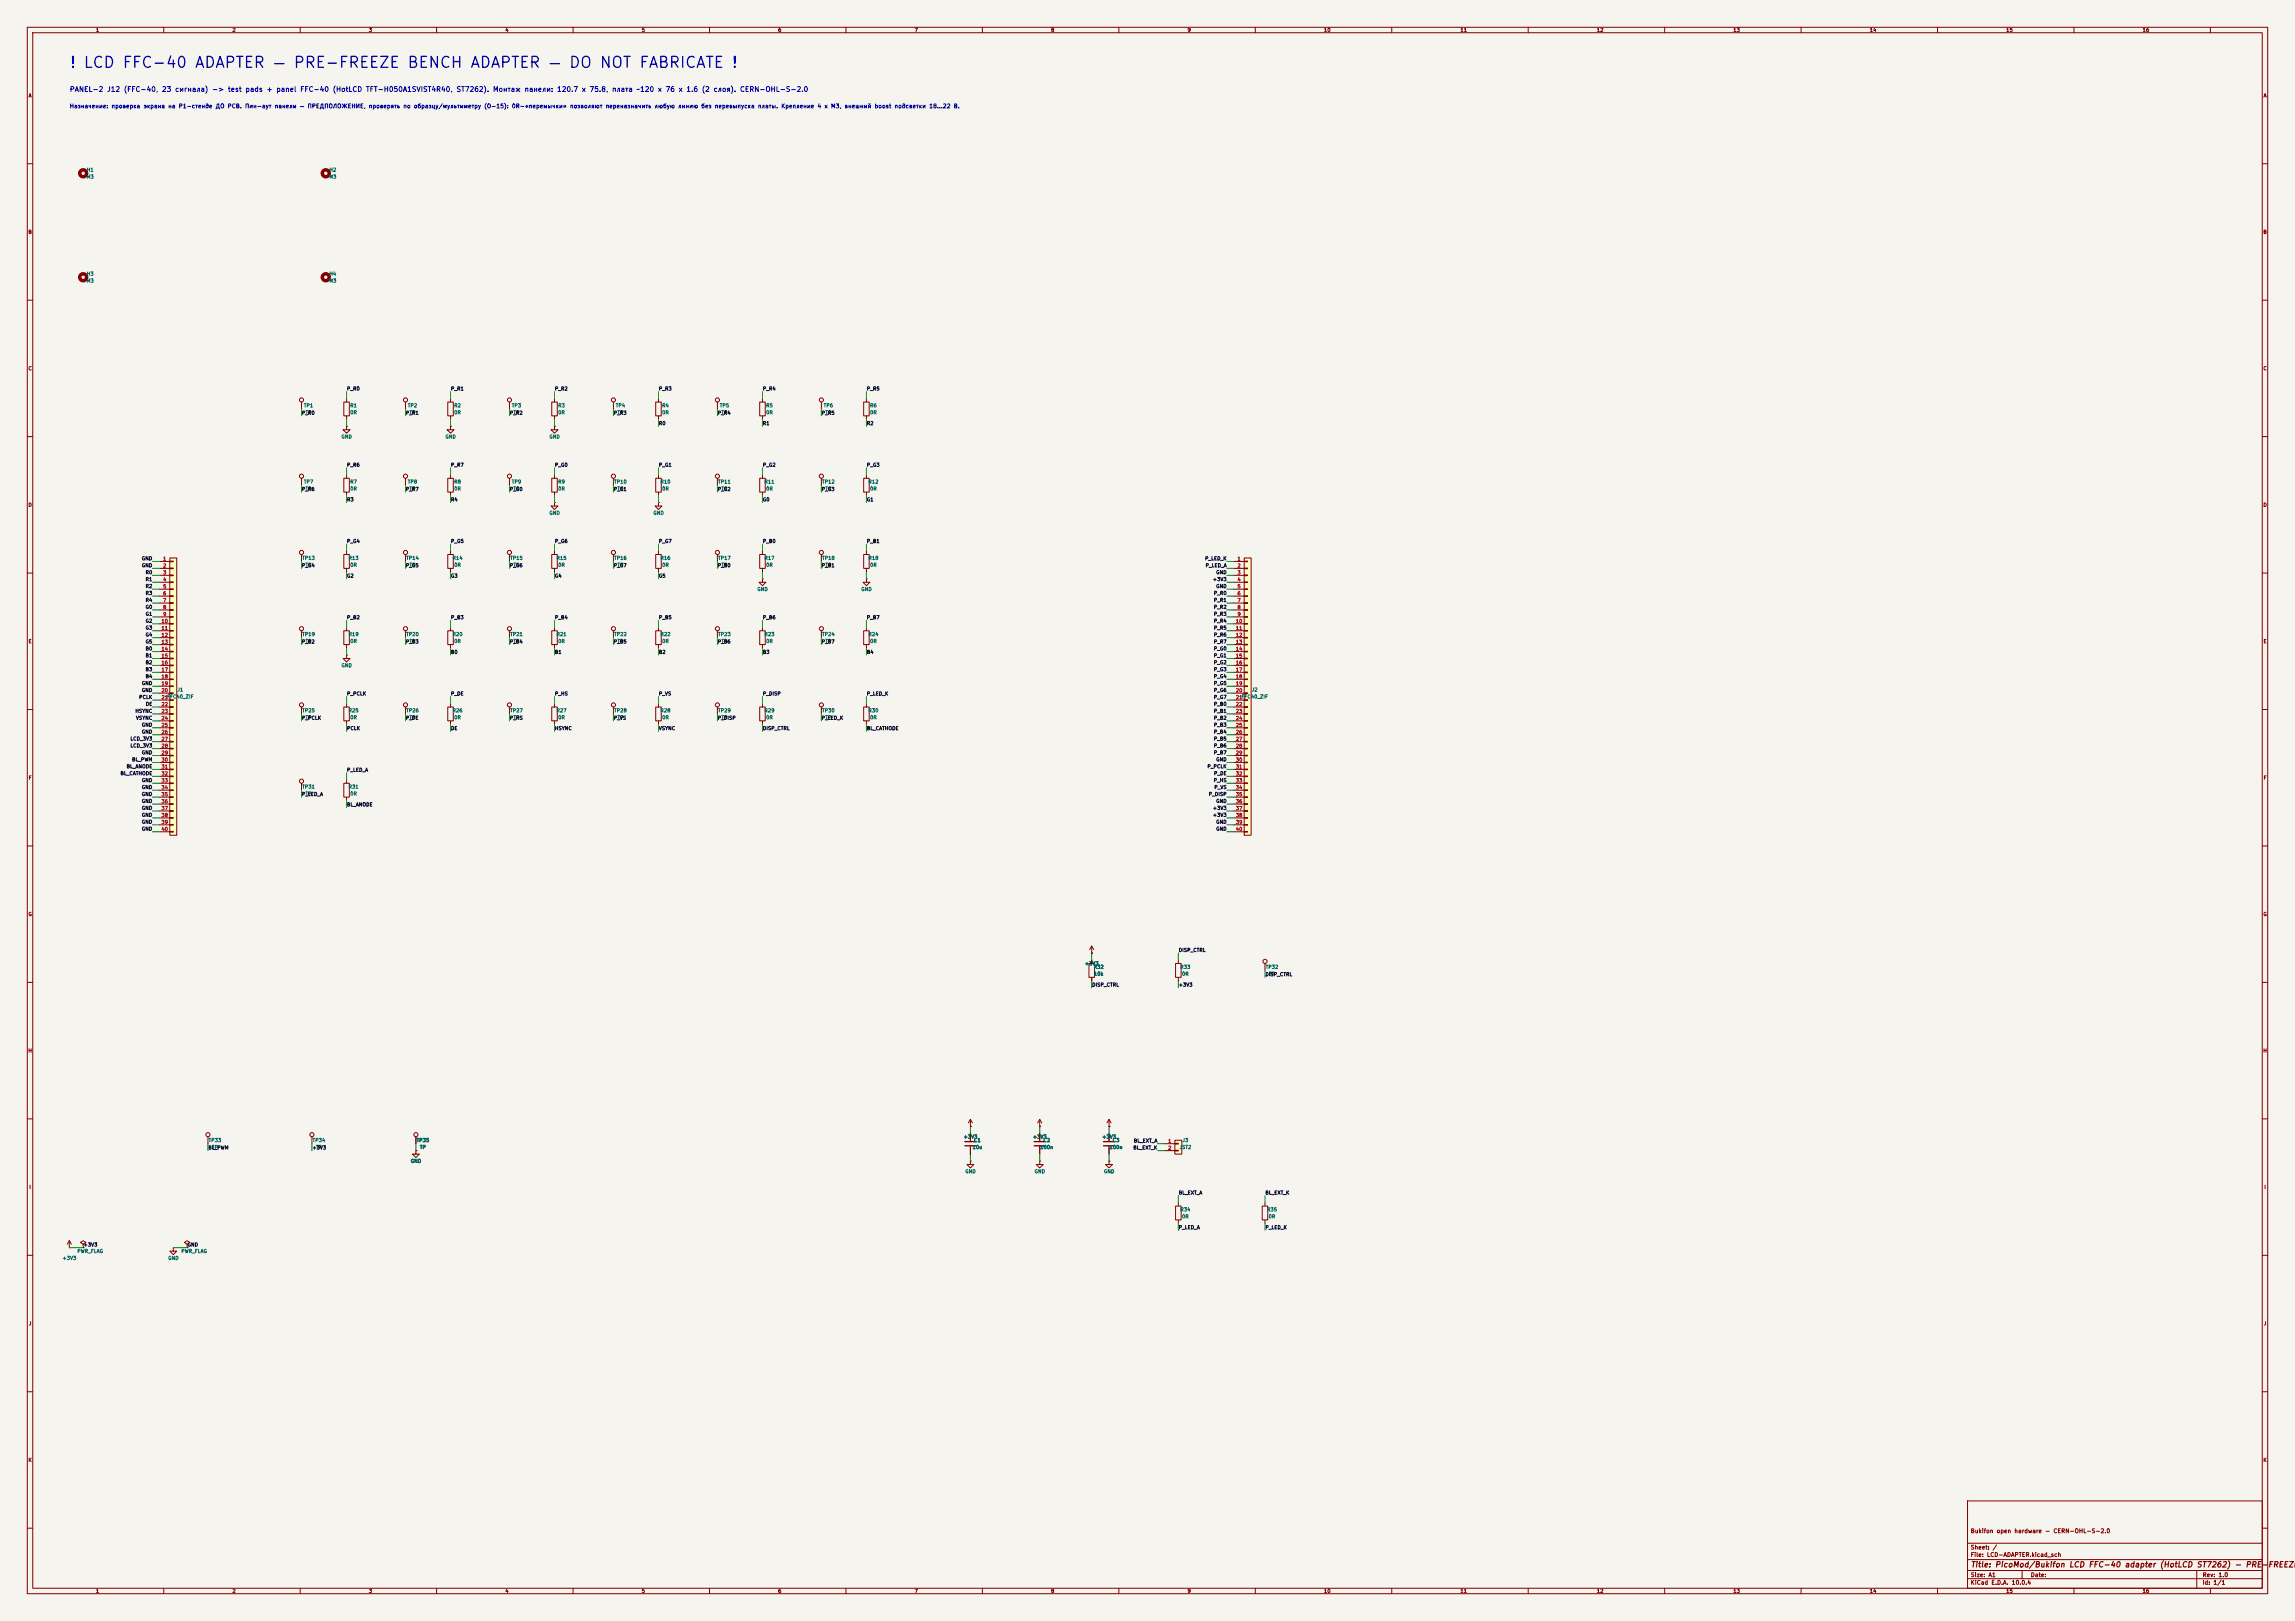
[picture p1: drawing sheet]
<svg xmlns="http://www.w3.org/2000/svg" width="841mm" height="594mm" viewBox="0 0 841 594" stroke-linecap="round" stroke-linejoin="round" font-family="sans-serif">
<defs><g id="words">
<text font-size="4" fill="#0000c2" x="25.4" y="25.9">! LCD FFC-40 ADAPTER — PRE-FREEZE BENCH ADAPTER — DO NOT FABRICATE !</text>
<text font-size="2" fill="#840000" x="722" y="574.8">Title: PicoMod/Bukifon LCD FFC-40 adapter (HotLCD ST7262) - PRE-FREEZE</text>
<text font-size="1.8" fill="#0000c2" x="25.4" y="34.1">PANEL-2 J12 (FFC-40, 23 сигнала) -&gt; test pads + panel FFC-40 (HotLCD TFT-H050A1SVIST4R40, ST7262). Монтаж панели: 120.7 x 75.8, плата ~120 x 76 x 1.6 (2 слоя). CERN-OHL-S-2.0</text>
<text font-size="1.5" fill="#0000c2" x="25.4" y="40">Назначение: проверка экрана на P1-стенде ДО PCB. Пин-аут панели — ПРЕДПОЛОЖЕНИЕ, проверять по образцу/мультиметру (O-15): 0R-«перемычки» позволяют переназначить любую линию без перевыпуска платы. Крепление 4 x M3, внешний boost подсветки 18…22 В.</text>
<g font-size="1.5" fill="#840000">
<text x="722" y="562.2">Bukifon open hardware - CERN-OHL-S-2.0</text>
<text x="722" y="568.2">Sheet: /</text>
<text x="722" y="570.9">File: LCD-ADAPTER.kicad_sch</text>
<text x="722" y="581.1">KiCad E.D.A. 10.0.4</text>
<text x="722" y="578.3">Size: A1</text>
<text x="744" y="578.3">Date:</text>
<text x="807" y="578.3">Rev: 1.0</text>
<text x="807" y="581.1">Id: 1/1</text>
</g>
<g font-size="1.3" fill="#840000">
<text x="35" y="12">1</text>
<text x="85" y="12">2</text>
<text x="135" y="12">3</text>
<text x="185" y="12">4</text>
<text x="235" y="12">5</text>
<text x="285" y="12">6</text>
<text x="335" y="12">7</text>
<text x="385" y="12">8</text>
<text x="435" y="12">9</text>
<text x="485" y="12">10</text>
<text x="535" y="12">11</text>
<text x="585" y="12">12</text>
<text x="635" y="12">13</text>
<text x="685" y="12">14</text>
<text x="735" y="12">15</text>
<text x="785" y="12">16</text>
<text x="10.3" y="36">A</text>
<text x="829.3" y="36">A</text>
<text x="10.3" y="86">B</text>
<text x="829.2" y="86">B</text>
<text x="10.3" y="136">C</text>
<text x="829.2" y="136">C</text>
<text x="10.3" y="186">D</text>
<text x="829.2" y="186">D</text>
<text x="10.3" y="236">E</text>
<text x="829.3" y="236">E</text>
<text x="10.3" y="286">F</text>
<text x="829.3" y="286">F</text>
<text x="10.3" y="336">G</text>
<text x="829.2" y="336">G</text>
<text x="10.2" y="386">H</text>
<text x="829.2" y="386">H</text>
<text x="10.6" y="436">I</text>
<text x="829.6" y="436">I</text>
<text x="10.4" y="486">J</text>
<text x="829.4" y="486">J</text>
<text x="10.3" y="536">K</text>
<text x="829.2" y="536">K</text>
<text x="35" y="584">1</text>
<text x="85" y="584">2</text>
<text x="135" y="584">3</text>
<text x="185" y="584">4</text>
<text x="235" y="584">5</text>
<text x="285" y="584">6</text>
<text x="335" y="584">7</text>
<text x="385" y="584">8</text>
<text x="435" y="584">9</text>
<text x="485" y="584">10</text>
<text x="535" y="584">11</text>
<text x="585" y="584">12</text>
<text x="635" y="584">13</text>
<text x="685" y="584">14</text>
<text x="735" y="584">15</text>
<text x="785" y="584">16</text>
</g>
<g font-size="1.3" fill="#006464">
<text x="31.6" y="65.7">M3</text>
<text x="31.6" y="63.2">H1</text>
<text x="120.5" y="65.7">M3</text>
<text x="120.5" y="63.2">H2</text>
<text x="31.6" y="101.3">H3</text>
<text x="120.5" y="101.3">H4</text>
<text x="31.6" y="103.8">M3</text>
<text x="120.5" y="103.8">M3</text>
<text x="111.2" y="149.6">TP1</text>
<text x="128.2" y="149.6">R1</text>
<text x="149.3" y="149.6">TP2</text>
<text x="166.3" y="149.6">R2</text>
<text x="187.4" y="149.6">TP3</text>
<text x="204.4" y="149.6">R3</text>
<text x="225.5" y="149.6">TP4</text>
<text x="242.5" y="149.6">R4</text>
<text x="263.6" y="149.6">TP5</text>
<text x="280.6" y="149.6">R5</text>
<text x="301.7" y="149.6">TP6</text>
<text x="318.7" y="149.6">R6</text>
<text x="111.8" y="152.1">TP</text>
<text x="128.2" y="152.1">0R</text>
<text x="149.9" y="152.1">TP</text>
<text x="166.3" y="152.1">0R</text>
<text x="188" y="152.1">TP</text>
<text x="204.4" y="152.1">0R</text>
<text x="226.1" y="152.1">TP</text>
<text x="242.5" y="152.1">0R</text>
<text x="264.2" y="152.1">TP</text>
<text x="280.6" y="152.1">0R</text>
<text x="302.3" y="152.1">TP</text>
<text x="318.7" y="152.1">0R</text>
<text x="125" y="161">GND</text>
<text x="163.1" y="161">GND</text>
<text x="201.2" y="161">GND</text>
<text x="111.2" y="177.5">TP7</text>
<text x="128.2" y="177.5">R7</text>
<text x="149.3" y="177.5">TP8</text>
<text x="166.3" y="177.5">R8</text>
<text x="187.4" y="177.5">TP9</text>
<text x="204.4" y="177.5">R9</text>
<text x="224.9" y="177.5">TP10</text>
<text x="241.9" y="177.5">R10</text>
<text x="263" y="177.5">TP11</text>
<text x="280" y="177.5">R11</text>
<text x="301.1" y="177.5">TP12</text>
<text x="318.1" y="177.5">R12</text>
<text x="111.8" y="180">TP</text>
<text x="128.2" y="180">0R</text>
<text x="149.9" y="180">TP</text>
<text x="166.3" y="180">0R</text>
<text x="188" y="180">TP</text>
<text x="204.4" y="180">0R</text>
<text x="226.1" y="180">TP</text>
<text x="242.5" y="180">0R</text>
<text x="264.2" y="180">TP</text>
<text x="280.6" y="180">0R</text>
<text x="302.3" y="180">TP</text>
<text x="318.7" y="180">0R</text>
<text x="201.2" y="188.9">GND</text>
<text x="239.3" y="188.9">GND</text>
<text x="110.6" y="205.4">TP13</text>
<text x="111.8" y="208">TP</text>
<text x="127.6" y="205.4">R13</text>
<text x="128.2" y="208">0R</text>
<text x="148.7" y="205.4">TP14</text>
<text x="149.9" y="208">TP</text>
<text x="165.7" y="205.4">R14</text>
<text x="166.3" y="208">0R</text>
<text x="186.8" y="205.4">TP15</text>
<text x="188" y="208">TP</text>
<text x="203.8" y="205.4">R15</text>
<text x="204.4" y="208">0R</text>
<text x="224.9" y="205.4">TP16</text>
<text x="226.1" y="208">TP</text>
<text x="241.9" y="205.4">R16</text>
<text x="242.5" y="208">0R</text>
<text x="263" y="205.4">TP17</text>
<text x="264.2" y="208">TP</text>
<text x="280" y="205.4">R17</text>
<text x="280.6" y="208">0R</text>
<text x="301.1" y="205.4">TP18</text>
<text x="302.3" y="208">TP</text>
<text x="318.1" y="205.4">R18</text>
<text x="318.7" y="208">0R</text>
<text x="277.4" y="216.9">GND</text>
<text x="315.5" y="216.9">GND</text>
<text x="110.6" y="233.4">TP19</text>
<text x="127.6" y="233.4">R19</text>
<text x="148.7" y="233.4">TP20</text>
<text x="165.7" y="233.4">R20</text>
<text x="186.8" y="233.4">TP21</text>
<text x="203.8" y="233.4">R21</text>
<text x="224.9" y="233.4">TP22</text>
<text x="241.9" y="233.4">R22</text>
<text x="263" y="233.4">TP23</text>
<text x="280" y="233.4">R23</text>
<text x="301.1" y="233.4">TP24</text>
<text x="318.1" y="233.4">R24</text>
<text x="111.8" y="235.9">TP</text>
<text x="128.2" y="235.9">0R</text>
<text x="149.9" y="235.9">TP</text>
<text x="166.3" y="235.9">0R</text>
<text x="188" y="235.9">TP</text>
<text x="204.4" y="235.9">0R</text>
<text x="226.1" y="235.9">TP</text>
<text x="242.5" y="235.9">0R</text>
<text x="264.2" y="235.9">TP</text>
<text x="280.6" y="235.9">0R</text>
<text x="302.3" y="235.9">TP</text>
<text x="318.7" y="235.9">0R</text>
<text x="125" y="244.8">GND</text>
<text x="64.8" y="253.7">J1</text>
<text x="458.5" y="253.7">J2</text>
<text x="110.6" y="261.3">TP25</text>
<text x="111.8" y="263.9">TP</text>
<text x="127.6" y="261.3">R25</text>
<text x="128.2" y="263.9">0R</text>
<text x="148.7" y="261.3">TP26</text>
<text x="149.9" y="263.9">TP</text>
<text x="165.7" y="261.3">R26</text>
<text x="166.3" y="263.9">0R</text>
<text x="186.8" y="261.3">TP27</text>
<text x="188" y="263.9">TP</text>
<text x="203.8" y="261.3">R27</text>
<text x="204.4" y="263.9">0R</text>
<text x="224.9" y="261.3">TP28</text>
<text x="226.1" y="263.9">TP</text>
<text x="241.9" y="261.3">R28</text>
<text x="242.5" y="263.9">0R</text>
<text x="263" y="261.3">TP29</text>
<text x="264.2" y="263.9">TP</text>
<text x="280" y="261.3">R29</text>
<text x="280.6" y="263.9">0R</text>
<text x="301.1" y="261.3">TP30</text>
<text x="302.3" y="263.9">TP</text>
<text x="318.1" y="261.3">R30</text>
<text x="318.7" y="263.9">0R</text>
<text x="110.6" y="289.3">TP31</text>
<text x="111.8" y="291.8">TP</text>
<text x="127.6" y="289.3">R31</text>
<text x="128.2" y="291.8">0R</text>
<text x="397.4" y="354">+3V3</text>
<text x="400.6" y="355.3">R32</text>
<text x="400.8" y="357.8">10k</text>
<text x="432.4" y="355.3">R33</text>
<text x="433" y="357.8">0R</text>
<text x="463.7" y="355.3">TP32</text>
<text x="464.9" y="357.8">TP</text>
<text x="76.3" y="418.8">TP33</text>
<text x="114.4" y="418.8">TP34</text>
<text x="152.5" y="418.8">TP35</text>
<text x="353" y="417.5">+3V3</text>
<text x="356.8" y="418.8">C1</text>
<text x="378.4" y="417.5">+3V3</text>
<text x="382.2" y="418.8">C2</text>
<text x="403.8" y="417.5">+3V3</text>
<text x="407.6" y="418.8">C3</text>
<text x="433.1" y="418.8">J3</text>
<text x="77.5" y="421.3">TP</text>
<text x="115.6" y="421.3">TP</text>
<text x="153.7" y="421.3">TP</text>
<text x="356.3" y="421.3">10u</text>
<text x="381" y="421.3">100n</text>
<text x="406.4" y="421.3">100n</text>
<text x="432.1" y="421.3">JST2</text>
<text x="150.4" y="426.4">GND</text>
<text x="353.6" y="430.2">GND</text>
<text x="379" y="430.2">GND</text>
<text x="404.4" y="430.2">GND</text>
<text x="432.4" y="444.2">R34</text>
<text x="433" y="446.7">0R</text>
<text x="464.1" y="444.2">R35</text>
<text x="464.7" y="446.7">0R</text>
<text x="22.8" y="462">+3V3</text>
<text x="28.2" y="459.4">PWR_FLAG</text>
<text x="61.5" y="462">GND</text>
<text x="66.3" y="459.4">PWR_FLAG</text>
</g>
<g font-size="1.3" fill="#0f0f0f">
<text x="127" y="143.4">P_R0</text>
<text x="165.1" y="143.4">P_R1</text>
<text x="203.2" y="143.4">P_R2</text>
<text x="241.3" y="143.4">P_R3</text>
<text x="279.4" y="143.4">P_R4</text>
<text x="317.5" y="143.4">P_R5</text>
<text x="110.5" y="152.3">P_R0</text>
<text x="148.6" y="152.3">P_R1</text>
<text x="186.7" y="152.3">P_R2</text>
<text x="224.8" y="152.3">P_R3</text>
<text x="262.9" y="152.3">P_R4</text>
<text x="301" y="152.3">P_R5</text>
<text x="241.3" y="156.1">R0</text>
<text x="279.4" y="156.1">R1</text>
<text x="317.5" y="156.1">R2</text>
<text x="127" y="171.3">P_R6</text>
<text x="165.1" y="171.3">P_R7</text>
<text x="203.2" y="171.3">P_G0</text>
<text x="241.3" y="171.3">P_G1</text>
<text x="279.4" y="171.3">P_G2</text>
<text x="317.5" y="171.3">P_G3</text>
<text x="110.5" y="180.2">P_R6</text>
<text x="127" y="184">R3</text>
<text x="148.6" y="180.2">P_R7</text>
<text x="165.1" y="184">R4</text>
<text x="186.7" y="180.2">P_G0</text>
<text x="224.8" y="180.2">P_G1</text>
<text x="262.9" y="180.2">P_G2</text>
<text x="279.4" y="184">G0</text>
<text x="301" y="180.2">P_G3</text>
<text x="317.5" y="184">G1</text>
<text x="127" y="199.3">P_G4</text>
<text x="165.1" y="199.3">P_G5</text>
<text x="203.2" y="199.3">P_G6</text>
<text x="241.3" y="199.3">P_G7</text>
<text x="279.4" y="199.3">P_B0</text>
<text x="317.5" y="199.3">P_B1</text>
<text x="51.8" y="208.2">GND</text>
<text x="51.8" y="205.6">GND</text>
<text x="110.5" y="208.2">P_G4</text>
<text x="148.6" y="208.2">P_G5</text>
<text x="186.7" y="208.2">P_G6</text>
<text x="224.8" y="208.2">P_G7</text>
<text x="262.9" y="208.2">P_B0</text>
<text x="301" y="208.2">P_B1</text>
<text x="441.5" y="205.6">P_LED_K</text>
<text x="441.6" y="208.2">P_LED_A</text>
<text x="53.2" y="215.8">R2</text>
<text x="53.2" y="213.2">R1</text>
<text x="53.2" y="210.7">R0</text>
<text x="127" y="212">G2</text>
<text x="165.1" y="212">G3</text>
<text x="203.2" y="212">G4</text>
<text x="241.3" y="212">G5</text>
<text x="444.3" y="213.2">+3V3</text>
<text x="445.5" y="215.8">GND</text>
<text x="445.5" y="210.7">GND</text>
<text x="53.2" y="220.9">R4</text>
<text x="53.2" y="218.3">R3</text>
<text x="444.7" y="220.9">P_R1</text>
<text x="444.7" y="218.3">P_R0</text>
<text x="53.2" y="223.4">G0</text>
<text x="53.2" y="225.9">G1</text>
<text x="127" y="227.2">P_B2</text>
<text x="165.1" y="227.2">P_B3</text>
<text x="203.2" y="227.2">P_B4</text>
<text x="241.3" y="227.2">P_B5</text>
<text x="279.4" y="227.2">P_B6</text>
<text x="317.5" y="227.2">P_B7</text>
<text x="444.7" y="225.9">P_R3</text>
<text x="444.7" y="223.4">P_R2</text>
<text x="53.2" y="233.6">G4</text>
<text x="53.2" y="231">G3</text>
<text x="53.2" y="228.5">G2</text>
<text x="444.7" y="231">P_R5</text>
<text x="444.7" y="228.5">P_R4</text>
<text x="444.7" y="233.6">P_R6</text>
<text x="53.2" y="238.6">B0</text>
<text x="53.2" y="236.1">G5</text>
<text x="110.5" y="236.1">P_B2</text>
<text x="148.6" y="236.1">P_B3</text>
<text x="165.1" y="239.9">B0</text>
<text x="186.7" y="236.1">P_B4</text>
<text x="203.2" y="239.9">B1</text>
<text x="224.8" y="236.1">P_B5</text>
<text x="241.3" y="239.9">B2</text>
<text x="262.9" y="236.1">P_B6</text>
<text x="279.4" y="239.9">B3</text>
<text x="301" y="236.1">P_B7</text>
<text x="317.5" y="239.9">B4</text>
<text x="444.7" y="238.6">P_G0</text>
<text x="444.7" y="236.1">P_R7</text>
<text x="53.2" y="243.7">B2</text>
<text x="53.2" y="241.2">B1</text>
<text x="444.7" y="243.7">P_G2</text>
<text x="444.7" y="241.2">P_G1</text>
<text x="51.8" y="251.3">GND</text>
<text x="53.2" y="248.8">B4</text>
<text x="53.2" y="246.3">B3</text>
<text x="444.7" y="251.3">P_G5</text>
<text x="444.7" y="248.8">P_G4</text>
<text x="444.7" y="246.3">P_G3</text>
<text x="50.8" y="256.4">PCLK</text>
<text x="51.8" y="253.9">GND</text>
<text x="127" y="255.1">P_PCLK</text>
<text x="165.1" y="255.1">P_DE</text>
<text x="203.2" y="255.1">P_HS</text>
<text x="241.3" y="255.1">P_VS</text>
<text x="279.4" y="255.1">P_DISP</text>
<text x="317.5" y="255.1">P_LED_K</text>
<text x="444.7" y="256.4">P_G7</text>
<text x="444.7" y="253.9">P_G6</text>
<text x="49.4" y="261.5">HSYNC</text>
<text x="53.3" y="259">DE</text>
<text x="444.7" y="261.5">P_B1</text>
<text x="444.7" y="259">P_B0</text>
<text x="49.7" y="264">VSYNC</text>
<text x="51.8" y="266.6">GND</text>
<text x="51.8" y="269.1">GND</text>
<text x="110.5" y="264">P_PCLK</text>
<text x="127" y="267.8">PCLK</text>
<text x="148.6" y="264">P_DE</text>
<text x="165.1" y="267.8">DE</text>
<text x="186.7" y="264">P_HS</text>
<text x="203.2" y="267.8">HSYNC</text>
<text x="224.8" y="264">P_VS</text>
<text x="241.3" y="267.8">VSYNC</text>
<text x="262.9" y="264">P_DISP</text>
<text x="279.4" y="267.8">DISP_CTRL</text>
<text x="301" y="264">P_LED_K</text>
<text x="317.5" y="267.8">BL_CATHODE</text>
<text x="444.7" y="264">P_B2</text>
<text x="444.7" y="266.6">P_B3</text>
<text x="444.7" y="269.1">P_B4</text>
<text x="47.6" y="271.7">LCD_3V3</text>
<text x="47.6" y="274.2">LCD_3V3</text>
<text x="444.7" y="271.7">P_B5</text>
<text x="444.7" y="274.2">P_B6</text>
<text x="46.2" y="281.8">BL_ANODE</text>
<text x="48.2" y="279.3">BL_PWM</text>
<text x="51.8" y="276.7">GND</text>
<text x="442.3" y="281.8">P_PCLK</text>
<text x="444.7" y="276.7">P_B7</text>
<text x="445.5" y="279.3">GND</text>
<text x="44" y="284.4">BL_CATHODE</text>
<text x="51.8" y="286.9">GND</text>
<text x="127" y="283.1">P_LED_A</text>
<text x="444.6" y="286.9">P_HS</text>
<text x="444.7" y="284.4">P_DE</text>
<text x="51.8" y="289.4">GND</text>
<text x="51.8" y="292">GND</text>
<text x="110.5" y="292">P_LED_A</text>
<text x="442.8" y="292">P_DISP</text>
<text x="444.8" y="289.4">P_VS</text>
<text x="51.8" y="294.5">GND</text>
<text x="51.8" y="297.1">GND</text>
<text x="51.8" y="299.6">GND</text>
<text x="127" y="295.8">BL_ANODE</text>
<text x="444.3" y="297.1">+3V3</text>
<text x="444.3" y="299.6">+3V3</text>
<text x="445.5" y="294.5">GND</text>
<text x="51.8" y="302.1">GND</text>
<text x="51.8" y="304.7">GND</text>
<text x="445.5" y="302.1">GND</text>
<text x="445.5" y="304.7">GND</text>
<text x="431.8" y="349.1">DISP_CTRL</text>
<text x="463.5" y="358">DISP_CTRL</text>
<text x="400" y="361.8">DISP_CTRL</text>
<text x="431.8" y="361.8">+3V3</text>
<text x="415.3" y="419">BL_EXT_A</text>
<text x="76.2" y="421.5">BL_PWM</text>
<text x="114.3" y="421.5">+3V3</text>
<text x="415.1" y="421.5">BL_EXT_K</text>
<text x="431.8" y="438">BL_EXT_A</text>
<text x="463.5" y="438">BL_EXT_K</text>
<text x="431.8" y="450.7">P_LED_A</text>
<text x="463.5" y="450.7">P_LED_K</text>
<text x="30.5" y="457.1">+3V3</text>
<text x="68.6" y="457.1">GND</text>
</g>
<g font-size="1.3" fill="#a90000">
<text x="59.6" y="205.7">1</text>
<text x="59.6" y="208.3">2</text>
<text x="453.3" y="205.7">1</text>
<text x="453.3" y="208.3">2</text>
<text x="59.6" y="210.8">3</text>
<text x="59.6" y="213.3">4</text>
<text x="59.6" y="215.9">5</text>
<text x="453.3" y="210.8">3</text>
<text x="453.3" y="213.3">4</text>
<text x="453.3" y="215.9">5</text>
<text x="59.6" y="218.4">6</text>
<text x="59.6" y="221">7</text>
<text x="453.3" y="218.4">6</text>
<text x="453.3" y="221">7</text>
<text x="59.6" y="223.5">8</text>
<text x="59.6" y="226">9</text>
<text x="453.3" y="223.5">8</text>
<text x="453.3" y="226">9</text>
<text x="59" y="228.6">10</text>
<text x="59" y="231.1">11</text>
<text x="59" y="233.7">12</text>
<text x="452.7" y="228.6">10</text>
<text x="452.7" y="231.1">11</text>
<text x="452.7" y="233.7">12</text>
<text x="59" y="236.2">13</text>
<text x="59" y="238.7">14</text>
<text x="452.7" y="236.2">13</text>
<text x="452.7" y="238.7">14</text>
<text x="59" y="241.3">15</text>
<text x="59" y="243.8">16</text>
<text x="452.7" y="241.3">15</text>
<text x="452.7" y="243.8">16</text>
<text x="59" y="246.4">17</text>
<text x="59" y="248.9">18</text>
<text x="59" y="251.4">19</text>
<text x="452.7" y="246.4">17</text>
<text x="452.7" y="248.9">18</text>
<text x="452.7" y="251.4">19</text>
<text x="59" y="254">20</text>
<text x="59" y="256.5">21FFC40_ZIF</text>
<text x="452.7" y="254">20</text>
<text x="452.7" y="256.5">21FFC40_ZIF</text>
<text x="59" y="259.1">22</text>
<text x="59" y="261.6">23</text>
<text x="452.7" y="259.1">22</text>
<text x="452.7" y="261.6">23</text>
<text x="59" y="264.1">24</text>
<text x="59" y="266.7">25</text>
<text x="59" y="269.2">26</text>
<text x="452.7" y="264.1">24</text>
<text x="452.7" y="266.7">25</text>
<text x="452.7" y="269.2">26</text>
<text x="59" y="271.8">27</text>
<text x="59" y="274.3">28</text>
<text x="452.7" y="271.8">27</text>
<text x="452.7" y="274.3">28</text>
<text x="59" y="276.8">29</text>
<text x="59" y="279.4">30</text>
<text x="59" y="281.9">31</text>
<text x="452.7" y="276.8">29</text>
<text x="452.7" y="279.4">30</text>
<text x="452.7" y="281.9">31</text>
<text x="59" y="284.5">32</text>
<text x="59" y="287">33</text>
<text x="452.7" y="284.5">32</text>
<text x="452.7" y="287">33</text>
<text x="59" y="289.5">34</text>
<text x="59" y="292.1">35</text>
<text x="452.7" y="289.5">34</text>
<text x="452.7" y="292.1">35</text>
<text x="59" y="294.6">36</text>
<text x="59" y="297.2">37</text>
<text x="59" y="299.7">38</text>
<text x="452.7" y="294.6">36</text>
<text x="452.7" y="297.2">37</text>
<text x="452.7" y="299.7">38</text>
<text x="59" y="302.2">39</text>
<text x="59" y="304.8">40</text>
<text x="452.7" y="302.2">39</text>
<text x="452.7" y="304.8">40</text>
<text x="427.9" y="419.1">1</text>
<text x="427.9" y="421.6">2</text>
</g>
</g></defs>
<path d="M0 0h841v594h-841z" fill="#f5f4ef" stroke="#f5f4ef" stroke-width=".37"/>
<g fill="none" stroke="#840000" stroke-width=".37">
<path d="M10 10h821v574h-821zM12 12h817v570h-817zM60 10v2M110 10v2M160 10v2M210 10v2M260 10v2M310 10v2M360 10v2M410 10v2M460 10v2M510 10v2"/>
<path d="M560 10v2M610 10v2M660 10v2M710 10v2M760 10v2M810 10v2M10 60h2M829 60h2M10 110h2M829 110h2M10 160h2M110.5 147.3v2.6"/>
<path d="M126 147.3h2v5.1h-2zM127 156.2v1.3h1.3l-1.3 1.2-1.3-1.2h1.3M127 156.2h.1M127 146v1.3M127 152.4v1.3M148.6 147.3v2.6M164.1 147.3h2v5.1h-2zM165.1 156.2v1.3h1.3l-1.3 1.2-1.3-1.2h1.3M165.1 156.2h.1M165.1 146v1.3M165.1 152.4v1.3M186.7 147.3v2.6"/>
<path d="M202.2 147.3h2v5.1h-2zM203.2 156.2v1.3h1.3l-1.3 1.2-1.3-1.2h1.3M203.2 156.2h.1M203.2 146v1.3M203.2 152.4v1.3M224.8 147.3v2.6M240.3 147.3h2v5.1h-2zM241.3 146v1.3M241.3 152.4v1.3M262.9 147.3v2.6M278.4 147.3h2v5.1h-2zM279.4 146v1.3"/>
<path d="M279.4 152.4v1.3M301 147.3v2.6M316.5 147.3h2v5.1h-2zM317.5 146v1.3M317.5 152.4v1.3M829 160h2M110.5 175.3v2.5M126 175.3h2v5h-2zM127 174v1.3M148.6 175.3v2.5M164.1 175.3h2v5h-2zM165.1 174v1.3"/>
<path d="M186.7 175.3v2.5M202.2 175.3h2v5h-2zM203.2 174v1.3M224.8 175.3v2.5M240.3 175.3h2v5h-2zM241.3 174v1.3M262.9 175.3v2.5M278.4 175.3h2v5h-2zM279.4 174v1.3M301 175.3v2.5M316.5 175.3h2v5h-2zM317.5 174v1.3"/>
<path d="M127 180.3v1.3M165.1 180.3v1.3M203.2 184.1v1.3h1.3l-1.3 1.3-1.3-1.3h1.3M203.2 184.1h.1M203.2 180.3v1.3M241.3 184.1v1.3h1.3l-1.3 1.3-1.3-1.3h1.3M241.3 184.1h.1M241.3 180.3v1.3M279.4 180.3v1.3M317.5 180.3v1.3M10 210h2M110.5 203.2v2.5"/>
<path d="M126 203.2h2v5.1h-2zM127 201.9v1.3M127 208.3v1.2M148.6 203.2v2.5M164.1 203.2h2v5.1h-2zM165.1 201.9v1.3M165.1 208.3v1.2M186.7 203.2v2.5M202.2 203.2h2v5.1h-2zM203.2 201.9v1.3M203.2 208.3v1.2M224.8 203.2v2.5"/>
<path d="M240.3 203.2h2v5.1h-2zM241.3 201.9v1.3M241.3 208.3v1.2M262.9 203.2v2.5M278.4 203.2h2v5.1h-2zM279.4 212.1v1.3h1.3l-1.3 1.2-1.3-1.2h1.3M279.4 212.1h.1M279.4 201.9v1.3M279.4 208.3v1.2M301 203.2v2.5M316.5 203.2h2v5.1h-2zM317.5 212.1v1.3h1.3l-1.3 1.2-1.3-1.2h1.3"/>
<path d="M317.5 212.1h.1M317.5 201.9v1.3M317.5 208.3v1.2M829 210h2M110.5 231.1v2.6M126 231.1h2v5.1h-2zM127 229.9v1.2M127 236.2v1.3M148.6 231.1v2.6M164.1 231.1h2v5.1h-2zM165.1 229.9v1.2M165.1 236.2v1.3"/>
<path d="M186.7 231.1v2.6M202.2 231.1h2v5.1h-2zM203.2 229.9v1.2M203.2 236.2v1.3M224.8 231.1v2.6M240.3 231.1h2v5.1h-2zM241.3 229.9v1.2M241.3 236.2v1.3M262.9 231.1v2.6M278.4 231.1h2v5.1h-2zM279.4 229.9v1.2M279.4 236.2v1.3"/>
<path d="M301 231.1v2.6M316.5 231.1h2v5.1h-2zM317.5 229.9v1.2M317.5 236.2v1.3M10 260h2M110.5 259.1v2.5M126 259.1h2v5.1h-2zM127 240v1.3h1.3l-1.3 1.3-1.3-1.3h1.3M127 240h.1M127 257.8v1.3M148.6 259.1v2.5M164.1 259.1h2v5.1h-2z"/>
<path d="M165.1 257.8v1.3M186.7 259.1v2.5M202.2 259.1h2v5.1h-2zM203.2 257.8v1.3M224.8 259.1v2.5M240.3 259.1h2v5.1h-2zM241.3 257.8v1.3M262.9 259.1v2.5M278.4 259.1h2v5.1h-2zM279.4 257.8v1.3M301 259.1v2.5M316.5 259.1h2v5.1h-2z"/>
<path d="M317.5 257.8v1.3M829 260h2M127 264.2v1.2M165.1 264.2v1.2M203.2 264.2v1.2M241.3 264.2v1.2M279.4 264.2v1.2M317.5 264.2v1.2M10 310h2M829 310h2M10 360h2M829 360h2"/>
<path d="M10 410h2M76.2 416.6v2.5M114.3 416.6v2.5M152.4 416.6v2.5M355.6 412.7h.1M355.6 410.2l-.8 1.3M355.6 410.2l.8 1.3M355.6 410.2v2.5M829 410h2M152.4 421.6v1.3h1.3l-1.3 1.3-1.3-1.3h1.3M152.4 421.6h.1M10 460h2"/>
<path d="M25.4 457.2h.1M25.4 454.7l-.8 1.2M25.4 454.7l.8 1.2M25.4 454.7v2.5M30.5 455.9l1-.6-1-.6-1 .6 1 .6v1.3M30.5 457.2h.1M63.5 457.2v1.3h1.3l-1.3 1.2-1.3-1.2h1.3M63.5 457.2h.1M68.6 455.9l1-.6-1-.6-1 .6 1 .6v1.3M68.6 457.2h.1M829 460h2M10 510h2"/>
<path d="M829 510h2M10 560h2M721 550h108v32h-108zM829 560h2M721 578.5h108M721 575.5h108M721 571.5h108M721 565.5h108M741 575.5v3M805 575.5v6.5M60 582v2M110 582v2"/>
<path d="M160 582v2M210 582v2M260 582v2M310 582v2M360 582v2M410 582v2M460 582v2M510 582v2M560 582v2M610 582v2M660 582v2M710 582v2"/>
<path d="M760 582v2M810 582v2"/>
<circle cx="110.5" cy="146.6" r=".76"/>
<circle cx="148.6" cy="146.6" r=".76"/>
<circle cx="186.7" cy="146.6" r=".76"/>
<circle cx="224.8" cy="146.6" r=".76"/>
<circle cx="262.9" cy="146.6" r=".76"/>
<circle cx="301" cy="146.6" r=".76"/>
<circle cx="110.5" cy="174.5" r=".76"/>
<circle cx="148.6" cy="174.5" r=".76"/>
<circle cx="186.7" cy="174.5" r=".76"/>
<circle cx="224.8" cy="174.5" r=".76"/>
<circle cx="262.9" cy="174.5" r=".76"/>
<circle cx="301" cy="174.5" r=".76"/>
<circle cx="110.5" cy="202.4" r=".76"/>
<circle cx="148.6" cy="202.4" r=".76"/>
<circle cx="186.7" cy="202.4" r=".76"/>
<circle cx="224.8" cy="202.4" r=".76"/>
<circle cx="262.9" cy="202.4" r=".76"/>
<circle cx="301" cy="202.4" r=".76"/>
<circle cx="110.5" cy="230.4" r=".76"/>
<circle cx="148.6" cy="230.4" r=".76"/>
<circle cx="186.7" cy="230.4" r=".76"/>
<circle cx="224.8" cy="230.4" r=".76"/>
<circle cx="262.9" cy="230.4" r=".76"/>
<circle cx="301" cy="230.4" r=".76"/>
<circle cx="110.5" cy="258.3" r=".76"/>
<circle cx="148.6" cy="258.3" r=".76"/>
<circle cx="186.7" cy="258.3" r=".76"/>
<circle cx="224.8" cy="258.3" r=".76"/>
<circle cx="262.9" cy="258.3" r=".76"/>
<circle cx="301" cy="258.3" r=".76"/>
<circle cx="76.2" cy="415.8" r=".76"/>
<circle cx="114.3" cy="415.8" r=".76"/>
<circle cx="152.4" cy="415.8" r=".76"/>
</g>
<g fill="none" stroke="#840000" stroke-width="1.3">
<circle cx="30.5" cy="63.5" r="1.27"/>
<circle cx="119.4" cy="63.5" r="1.27"/>
<circle cx="30.5" cy="101.6" r="1.27"/>
<circle cx="119.4" cy="101.6" r="1.27"/>
</g>
<path d="M455.9 204.5h2.6v101.6h-2.6z" fill="#ffffc2"/>
<g fill="none" stroke="#840000" stroke-width=".37">
<path d="M452.1 205.7h3.8M452.1 208.3h3.8M452.1 210.8h3.8M452.1 213.4h3.8M452.1 215.9h3.8M452.1 218.4h3.8M455.9 204.5h2.6v101.6h-2.6zM455.9 205.6h1.3v.3h-1.3zM455.9 208.2h1.3v.2h-1.3zM455.9 210.7h1.3v.2h-1.3zM455.9 213.2h1.3v.3h-1.3zM455.9 215.8h1.3v.2h-1.3z"/>
<path d="M455.9 218.3h1.3v.3h-1.3zM452.1 221h3.8M452.1 223.5h3.8M452.1 226.1h3.8M452.1 228.6h3.8M452.1 231.1h3.8M452.1 233.7h3.8M452.1 236.2h3.8M452.1 238.8h3.8M455.9 220.9h1.3v.2h-1.3zM455.9 223.4h1.3v.2h-1.3zM455.9 225.9h1.3v.3h-1.3z"/>
<path d="M455.9 228.5h1.3v.2h-1.3zM455.9 231h1.3v.3h-1.3zM455.9 233.6h1.3v.2h-1.3zM455.9 236.1h1.3v.2h-1.3zM455.9 238.6h1.3v.3h-1.3zM452.1 241.3h3.8M452.1 243.8h3.8M452.1 246.4h3.8M452.1 248.9h3.8M452.1 251.5h3.8M452.1 254h3.8M452.1 256.5h3.8"/>
<path d="M452.1 259.1h3.8M455.9 241.2h1.3v.2h-1.3zM455.9 243.7h1.3v.3h-1.3zM455.9 246.3h1.3v.2h-1.3zM455.9 248.8h1.3v.2h-1.3zM455.9 251.3h1.3v.3h-1.3zM455.9 253.9h1.3v.2h-1.3zM455.9 256.4h1.3v.3h-1.3zM455.9 259h1.3v.2h-1.3zM452.1 261.6h3.8M452.1 264.2h3.8M452.1 266.7h3.8"/>
<path d="M452.1 269.2h3.8M452.1 271.8h3.8M452.1 274.3h3.8M452.1 276.9h3.8M452.1 279.4h3.8M455.9 261.5h1.3v.2h-1.3zM455.9 264h1.3v.3h-1.3zM455.9 266.6h1.3v.2h-1.3zM455.9 269.1h1.3v.3h-1.3zM455.9 271.7h1.3v.2h-1.3zM455.9 274.2h1.3v.2h-1.3zM455.9 276.7h1.3v.3h-1.3z"/>
<path d="M455.9 279.3h1.3v.2h-1.3zM110.5 287v2.6M126 287h2v5.1h-2zM127 285.7v1.3M127 292.1v1.3M452.1 281.9h3.8M452.1 284.5h3.8M452.1 287h3.8M452.1 289.6h3.8M452.1 292.1h3.8M452.1 294.6h3.8M452.1 297.2h3.8"/>
<path d="M452.1 299.7h3.8M455.9 281.8h1.3v.3h-1.3zM455.9 284.4h1.3v.2h-1.3zM455.9 286.9h1.3v.2h-1.3zM455.9 289.4h1.3v.3h-1.3zM455.9 292h1.3v.2h-1.3zM455.9 294.5h1.3v.3h-1.3zM455.9 297.1h1.3v.2h-1.3zM455.9 299.6h1.3v.2h-1.3zM452.1 302.3h3.8M452.1 304.8h3.8M455.9 302.1h1.3v.3h-1.3z"/>
<path d="M455.9 304.7h1.3v.2h-1.3z"/>
<circle cx="110.5" cy="286.3" r=".76"/>
</g>
<path d="M62.2 204.5h2.6v101.6h-2.6z" fill="#ffffc2"/>
<g fill="none" stroke="#840000" stroke-width=".37">
<path d="M58.4 205.7h3.8M58.4 208.3h3.8M58.4 210.8h3.8M58.4 213.4h3.8M58.4 215.9h3.8M58.4 218.4h3.8M62.2 204.5h2.6v101.6h-2.6zM62.2 205.6h1.3v.3h-1.3zM62.2 208.2h1.3v.2h-1.3zM62.2 210.7h1.3v.2h-1.3zM62.2 213.2h1.3v.3h-1.3zM62.2 215.8h1.3v.2h-1.3z"/>
<path d="M62.2 218.3h1.3v.3h-1.3zM58.4 221h3.8M58.4 223.5h3.8M58.4 226.1h3.8M58.4 228.6h3.8M58.4 231.1h3.8M58.4 233.7h3.8M58.4 236.2h3.8M58.4 238.8h3.8M62.2 220.9h1.3v.2h-1.3zM62.2 223.4h1.3v.2h-1.3zM62.2 225.9h1.3v.3h-1.3z"/>
<path d="M62.2 228.5h1.3v.2h-1.3zM62.2 231h1.3v.3h-1.3zM62.2 233.6h1.3v.2h-1.3zM62.2 236.1h1.3v.2h-1.3zM62.2 238.6h1.3v.3h-1.3zM58.4 241.3h3.8M58.4 243.8h3.8M58.4 246.4h3.8M58.4 248.9h3.8M58.4 251.5h3.8M58.4 254h3.8M58.4 256.5h3.8"/>
<path d="M58.4 259.1h3.8M62.2 241.2h1.3v.2h-1.3zM62.2 243.7h1.3v.3h-1.3zM62.2 246.3h1.3v.2h-1.3zM62.2 248.8h1.3v.2h-1.3zM62.2 251.3h1.3v.3h-1.3zM62.2 253.9h1.3v.2h-1.3zM62.2 256.4h1.3v.3h-1.3zM62.2 259h1.3v.2h-1.3zM58.4 261.6h3.8M58.4 264.2h3.8M58.4 266.7h3.8"/>
<path d="M58.4 269.2h3.8M58.4 271.8h3.8M58.4 274.3h3.8M58.4 276.9h3.8M58.4 279.4h3.8M62.2 261.5h1.3v.2h-1.3zM62.2 264h1.3v.3h-1.3zM62.2 266.6h1.3v.2h-1.3zM62.2 269.1h1.3v.3h-1.3zM62.2 271.7h1.3v.2h-1.3zM62.2 274.2h1.3v.2h-1.3zM62.2 276.7h1.3v.3h-1.3z"/>
<path d="M62.2 279.3h1.3v.2h-1.3zM58.4 281.9h3.8M58.4 284.5h3.8M58.4 287h3.8M58.4 289.6h3.8M58.4 292.1h3.8M58.4 294.6h3.8M58.4 297.2h3.8M58.4 299.7h3.8M62.2 281.8h1.3v.3h-1.3zM62.2 284.4h1.3v.2h-1.3zM62.2 286.9h1.3v.2h-1.3z"/>
<path d="M62.2 289.4h1.3v.3h-1.3zM62.2 292h1.3v.2h-1.3zM62.2 294.5h1.3v.3h-1.3zM62.2 297.1h1.3v.2h-1.3zM62.2 299.6h1.3v.2h-1.3zM58.4 302.3h3.8M58.4 304.8h3.8M62.2 302.1h1.3v.3h-1.3zM62.2 304.7h1.3v.2h-1.3zM430.8 353.1h2v5h-2zM431.8 351.8v1.3M431.8 358.1v1.3"/>
<path d="M463.5 353.1v2.5M381 412.7h.1M381 410.2v2.5M381 415.3v2.8M381 410.2l-.8 1.3M381 410.2l.8 1.3M406.4 412.7h.1M406.4 410.2l-.8 1.3M406.4 410.2l.8 1.3M406.4 410.2v2.5M406.4 415.3v2.8M381 425.4v1.3h1.3l-1.3 1.3-1.3-1.3h1.3"/>
<path d="M381 425.4h.1M381 420.1v2.8M406.4 425.4v1.3h1.3l-1.3 1.3-1.3-1.3h1.3M406.4 425.4h.1M406.4 420.1v2.8M462.5 442h2.1v5h-2.1zM463.5 440.7v1.3M463.5 447v1.3"/>
<circle cx="463.6" cy="352.3" r=".76"/>
</g>
<path d="M379 418.3h4M379 419.9h4M404.4 418.3h4M404.4 419.9h4" fill="none" stroke="#840000" stroke-width=".51"/>
<path d="M430.5 417.8h2.6v5.1h-2.6z" fill="#ffffc2"/>
<g fill="none" stroke="#840000" stroke-width=".37">
<path d="M399 353.1h2.1v5h-2.1zM400 349.2h.1M400 346.7v2.5M400 351.8v1.3M400 358.1v1.3M400 346.7l-.7 1.3M400 346.7l.8 1.3M152.4 416.6v2.5M355.6 412.7h.1M355.6 415.3v2.8M381 412.7h.1M381 415.3v2.8"/>
<path d="M406.4 412.7h.1M406.4 415.3v2.8M426.7 419.1h3.8M430.5 417.8h2.6v5.1h-2.6zM430.5 419h1.3v.2h-1.3zM152.4 421.6h.1M355.6 425.4v1.3h1.3l-1.3 1.3-1.3-1.3h1.3M355.6 425.4h.1M355.6 420.1v2.8M381 420.1v2.8M406.4 420.1v2.8M426.7 421.6h3.8"/>
<path d="M430.5 421.5h1.3v.3h-1.3zM430.8 442h2v5h-2zM431.8 440.7v1.3M431.8 447v1.3"/>
</g>
<path d="M353.6 418.3h4M353.6 419.9h4" fill="none" stroke="#840000" stroke-width=".51"/>
<g fill="none" stroke="#009600" stroke-width=".37">
<path d="M110.5 149.9v2.5M127 143.5v2.5M127 153.7v2.5M148.6 149.9v2.5M165.1 143.5v2.5M165.1 153.7v2.5M186.7 149.9v2.5M203.2 143.5v2.5M203.2 153.7v2.5M224.8 149.9v2.5M241.3 143.5v2.5M241.3 153.7v2.5"/>
<path d="M262.9 149.9v2.5M279.4 143.5v2.5M279.4 153.7v2.5M301 149.9v2.5M317.5 143.5v2.5M317.5 153.7v2.5M110.5 177.8v2.5M127 171.4v2.6M148.6 177.8v2.5M165.1 171.4v2.6M186.7 177.8v2.5M203.2 171.4v2.6"/>
<path d="M224.8 177.8v2.5M241.3 171.4v2.6M262.9 177.8v2.5M279.4 171.4v2.6M301 177.8v2.5M317.5 171.4v2.6M127 181.6v2.5M127 199.4v2.5M165.1 181.6v2.5M165.1 199.4v2.5M203.2 181.6v2.5M203.2 199.4v2.5"/>
<path d="M241.3 181.6v2.5M241.3 199.4v2.5M279.4 181.6v2.5M279.4 199.4v2.5M317.5 181.6v2.5M317.5 199.4v2.5M55.9 205.7h2.5M55.9 208.3h2.5M55.9 210.8h2.5M55.9 213.4h2.5M55.9 215.9h2.5M55.9 218.4h2.5"/>
<path d="M110.5 205.7v2.6M127 209.5v2.6M148.6 205.7v2.6M165.1 209.5v2.6M186.7 205.7v2.6M203.2 209.5v2.6M224.8 205.7v2.6M241.3 209.5v2.6M262.9 205.7v2.6M279.4 209.5v2.6M301 205.7v2.6M317.5 209.5v2.6"/>
<path d="M449.6 205.7h2.5M449.6 208.3h2.5M449.6 210.8h2.5M449.6 213.4h2.5M449.6 215.9h2.5M449.6 218.4h2.5M55.9 221h2.5M55.9 231.1h2.5M55.9 233.7h2.5M55.9 236.2h2.5M55.9 223.5h2.5M55.9 226.1h2.5"/>
<path d="M55.9 228.6h2.5M55.9 238.8h2.5M110.5 233.7v2.5M127 227.3v2.6M127 237.5v2.5M148.6 233.7v2.5M165.1 227.3v2.6M165.1 237.5v2.5M186.7 233.7v2.5M203.2 227.3v2.6M203.2 237.5v2.5M224.8 233.7v2.5"/>
<path d="M241.3 227.3v2.6M241.3 237.5v2.5M262.9 233.7v2.5M279.4 227.3v2.6M279.4 237.5v2.5M301 233.7v2.5M317.5 227.3v2.6M317.5 237.5v2.5M449.6 221h2.5M449.6 231.1h2.5M449.6 233.7h2.5M449.6 236.2h2.5"/>
<path d="M449.6 223.5h2.5M449.6 226.1h2.5M449.6 228.6h2.5M449.6 238.8h2.5M55.9 248.9h2.5M55.9 251.5h2.5M55.9 254h2.5M55.9 256.5h2.5M55.9 259.1h2.5M55.9 241.3h2.5M55.9 243.8h2.5M55.9 246.4h2.5"/>
<path d="M127 255.3v2.5M165.1 255.3v2.5M203.2 255.3v2.5M241.3 255.3v2.5M279.4 255.3v2.5M317.5 255.3v2.5M449.6 248.9h2.5M449.6 251.5h2.5M449.6 254h2.5M449.6 256.5h2.5M449.6 259.1h2.5M449.6 241.3h2.5"/>
<path d="M449.6 243.8h2.5M449.6 246.4h2.5M55.9 261.6h2.5M55.9 276.9h2.5M55.9 274.3h2.5M55.9 271.8h2.5M55.9 269.2h2.5M55.9 266.7h2.5M55.9 279.4h2.5M55.9 264.2h2.5M110.5 261.6v2.6M127 265.4v2.6"/>
<path d="M148.6 261.6v2.6M165.1 265.4v2.6M186.7 261.6v2.6M203.2 265.4v2.6M224.8 261.6v2.6M241.3 265.4v2.6M262.9 261.6v2.6M279.4 265.4v2.6M301 261.6v2.6M317.5 265.4v2.6M449.6 261.6h2.5M449.6 276.9h2.5"/>
<path d="M449.6 274.3h2.5M449.6 271.8h2.5M449.6 269.2h2.5M449.6 266.7h2.5M449.6 279.4h2.5M449.6 264.2h2.5M55.9 299.7h2.5M55.9 297.2h2.5M55.9 294.6h2.5M55.9 292.1h2.5M55.9 284.5h2.5M55.9 281.9h2.5"/>
<path d="M55.9 289.6h2.5M55.9 287h2.5M110.5 289.6v2.5M127 283.2v2.5M127 293.4v2.5M449.6 299.7h2.5M449.6 297.2h2.5M449.6 294.6h2.5M449.6 292.1h2.5M449.6 284.5h2.5M449.6 281.9h2.5M449.6 289.6h2.5"/>
<path d="M449.6 287h2.5M55.9 304.8h2.5M55.9 302.3h2.5M449.6 304.8h2.5M449.6 302.3h2.5M400 349.2v2.6M400 359.4v2.5M431.8 349.2v2.6M431.8 359.4v2.5M463.5 355.6v2.5M76.2 419.1v2.5M114.3 419.1v2.5"/>
<path d="M152.4 419.1v2.5M355.6 412.7v2.6M381 412.7v2.6M406.4 412.7v2.6M424.2 419.1h2.5M355.6 422.9v2.5M381 422.9v2.5M406.4 422.9v2.5M424.2 421.6h2.5M431.8 438.1v2.6M463.5 438.1v2.6M25.4 457.2h5.1"/>
<path d="M63.5 457.2h5.1M431.8 448.3v2.5M463.5 448.3v2.5"/>
</g>
<use href="#words"/>
</svg>
